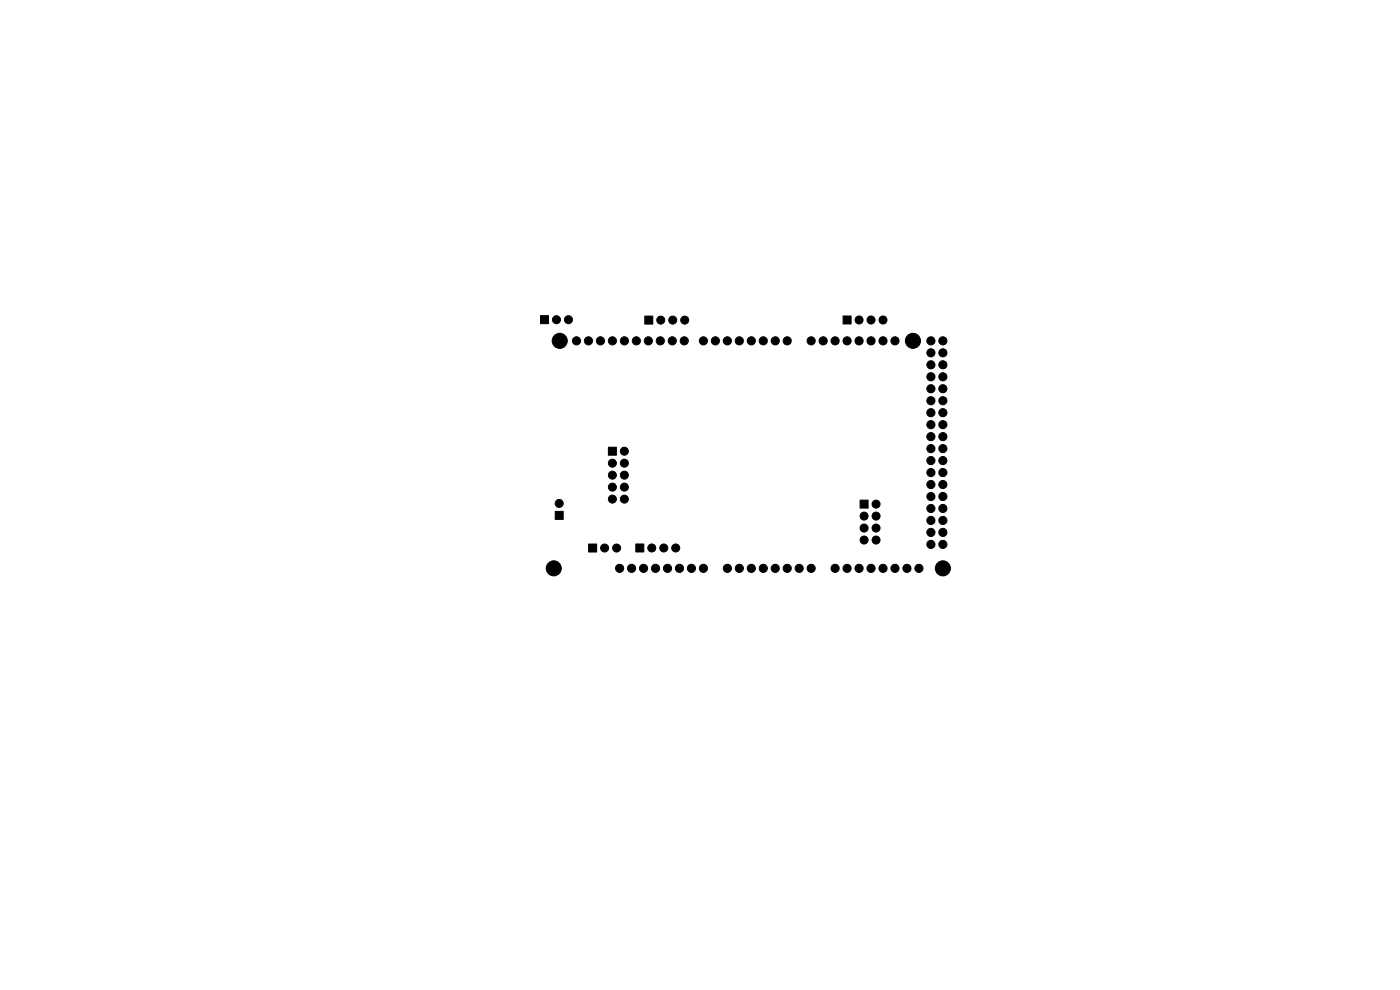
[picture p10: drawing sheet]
<svg xmlns="http://www.w3.org/2000/svg" width="297mm" height="210mm" viewBox="0 0 297 210" stroke-linecap="round" stroke-linejoin="round" font-family="sans-serif">
<g fill="#000" stroke="#000" stroke-width=".21">
<path d="M114.7 67h1.7v1.7h-1.7zM136.8 67.1h1.7v1.7h-1.7zM178.9 67h1.7v1.7h-1.7zM129.1 94.9h1.7v1.7h-1.7zM117.8 108.5h1.7v1.7h-1.7zM124.9 115.4h1.7v1.7h-1.7zM134.9 115.4h1.7v1.7h-1.7zM182.5 106.1h1.7v1.7h-1.7z"/>
<circle cx="118.1" cy="67.8" r=".85"/>
<circle cx="118.7" cy="72.3" r="1.6"/>
<circle cx="120.6" cy="67.8" r=".85"/>
<circle cx="122.3" cy="72.3" r=".86"/>
<circle cx="124.8" cy="72.3" r=".86"/>
<circle cx="127.4" cy="72.3" r=".86"/>
<circle cx="129.9" cy="72.3" r=".86"/>
<circle cx="132.5" cy="72.3" r=".86"/>
<circle cx="135" cy="72.3" r=".86"/>
<circle cx="137.5" cy="72.3" r=".86"/>
<circle cx="140.1" cy="72.3" r=".86"/>
<circle cx="140.2" cy="67.9" r=".85"/>
<circle cx="142.6" cy="72.3" r=".86"/>
<circle cx="142.7" cy="67.9" r=".85"/>
<circle cx="145.2" cy="72.3" r=".86"/>
<circle cx="145.3" cy="67.9" r=".85"/>
<circle cx="149.2" cy="72.3" r=".86"/>
<circle cx="151.8" cy="72.3" r=".86"/>
<circle cx="154.3" cy="72.3" r=".86"/>
<circle cx="156.8" cy="72.3" r=".86"/>
<circle cx="159.4" cy="72.3" r=".86"/>
<circle cx="161.9" cy="72.3" r=".86"/>
<circle cx="164.5" cy="72.3" r=".86"/>
<circle cx="167" cy="72.3" r=".86"/>
<circle cx="172.1" cy="72.3" r=".86"/>
<circle cx="174.6" cy="72.3" r=".86"/>
<circle cx="177.2" cy="72.3" r=".86"/>
<circle cx="179.7" cy="72.3" r=".86"/>
<circle cx="182.2" cy="72.3" r=".86"/>
<circle cx="182.2" cy="67.9" r=".85"/>
<circle cx="184.8" cy="72.3" r=".86"/>
<circle cx="184.8" cy="67.9" r=".85"/>
<circle cx="187.3" cy="72.3" r=".86"/>
<circle cx="187.3" cy="67.9" r=".85"/>
<circle cx="189.9" cy="72.3" r=".86"/>
<circle cx="193.7" cy="72.3" r="1.6"/>
<circle cx="197.5" cy="72.3" r=".86"/>
<circle cx="197.5" cy="79.9" r=".86"/>
<circle cx="197.5" cy="74.8" r=".86"/>
<circle cx="197.5" cy="77.4" r=".86"/>
<circle cx="200" cy="74.8" r=".86"/>
<circle cx="200" cy="77.4" r=".86"/>
<circle cx="200" cy="79.9" r=".86"/>
<circle cx="200" cy="72.3" r=".86"/>
<circle cx="129.9" cy="98.3" r=".85"/>
<circle cx="132.5" cy="95.7" r=".85"/>
<circle cx="132.5" cy="98.3" r=".85"/>
<circle cx="197.5" cy="95.2" r=".86"/>
<circle cx="197.5" cy="82.5" r=".86"/>
<circle cx="197.5" cy="90.1" r=".86"/>
<circle cx="197.5" cy="92.6" r=".86"/>
<circle cx="197.5" cy="87.5" r=".86"/>
<circle cx="197.5" cy="85" r=".86"/>
<circle cx="197.5" cy="97.7" r=".86"/>
<circle cx="200" cy="90.1" r=".86"/>
<circle cx="200" cy="95.2" r=".86"/>
<circle cx="200" cy="97.7" r=".86"/>
<circle cx="200" cy="87.5" r=".86"/>
<circle cx="200" cy="85" r=".86"/>
<circle cx="200" cy="82.5" r=".86"/>
<circle cx="200" cy="92.6" r=".86"/>
<circle cx="118.6" cy="106.8" r=".85"/>
<circle cx="128.3" cy="116.2" r=".85"/>
<circle cx="129.9" cy="105.9" r=".85"/>
<circle cx="129.9" cy="103.3" r=".85"/>
<circle cx="129.9" cy="100.8" r=".85"/>
<circle cx="130.8" cy="116.2" r=".85"/>
<circle cx="132.5" cy="100.8" r=".85"/>
<circle cx="132.5" cy="103.3" r=".85"/>
<circle cx="132.5" cy="105.9" r=".85"/>
<circle cx="138.3" cy="116.2" r=".85"/>
<circle cx="140.8" cy="116.2" r=".85"/>
<circle cx="143.3" cy="116.2" r=".85"/>
<circle cx="183.3" cy="109.5" r=".85"/>
<circle cx="183.3" cy="112" r=".85"/>
<circle cx="183.3" cy="114.6" r=".85"/>
<circle cx="185.9" cy="109.5" r=".85"/>
<circle cx="185.9" cy="114.6" r=".85"/>
<circle cx="185.9" cy="112" r=".85"/>
<circle cx="185.9" cy="106.9" r=".85"/>
<circle cx="197.5" cy="110.4" r=".86"/>
<circle cx="197.5" cy="102.8" r=".86"/>
<circle cx="197.5" cy="105.3" r=".86"/>
<circle cx="197.5" cy="107.9" r=".86"/>
<circle cx="197.5" cy="112.9" r=".86"/>
<circle cx="197.5" cy="115.5" r=".86"/>
<circle cx="197.5" cy="100.2" r=".86"/>
<circle cx="200" cy="110.4" r=".86"/>
<circle cx="200" cy="102.8" r=".86"/>
<circle cx="200" cy="107.9" r=".86"/>
<circle cx="200" cy="112.9" r=".86"/>
<circle cx="200" cy="115.5" r=".86"/>
<circle cx="200" cy="100.2" r=".86"/>
<circle cx="200" cy="105.3" r=".86"/>
<circle cx="117.5" cy="120.6" r="1.6"/>
<circle cx="131.4" cy="120.6" r=".86"/>
<circle cx="134" cy="120.6" r=".86"/>
<circle cx="136.5" cy="120.6" r=".86"/>
<circle cx="139.1" cy="120.6" r=".86"/>
<circle cx="141.6" cy="120.6" r=".86"/>
<circle cx="144.1" cy="120.6" r=".86"/>
<circle cx="146.7" cy="120.6" r=".86"/>
<circle cx="149.2" cy="120.6" r=".86"/>
<circle cx="154.3" cy="120.6" r=".86"/>
<circle cx="156.8" cy="120.6" r=".86"/>
<circle cx="159.4" cy="120.6" r=".86"/>
<circle cx="161.9" cy="120.6" r=".86"/>
<circle cx="164.5" cy="120.6" r=".86"/>
<circle cx="167" cy="120.6" r=".86"/>
<circle cx="169.5" cy="120.6" r=".86"/>
<circle cx="172.1" cy="120.6" r=".86"/>
<circle cx="177.2" cy="120.6" r=".86"/>
<circle cx="179.7" cy="120.6" r=".86"/>
<circle cx="182.2" cy="120.6" r=".86"/>
<circle cx="184.8" cy="120.6" r=".86"/>
<circle cx="187.3" cy="120.6" r=".86"/>
<circle cx="189.9" cy="120.6" r=".86"/>
<circle cx="192.4" cy="120.6" r=".86"/>
<circle cx="194.9" cy="120.6" r=".86"/>
<circle cx="200" cy="120.6" r="1.6"/>
</g>
</svg>
